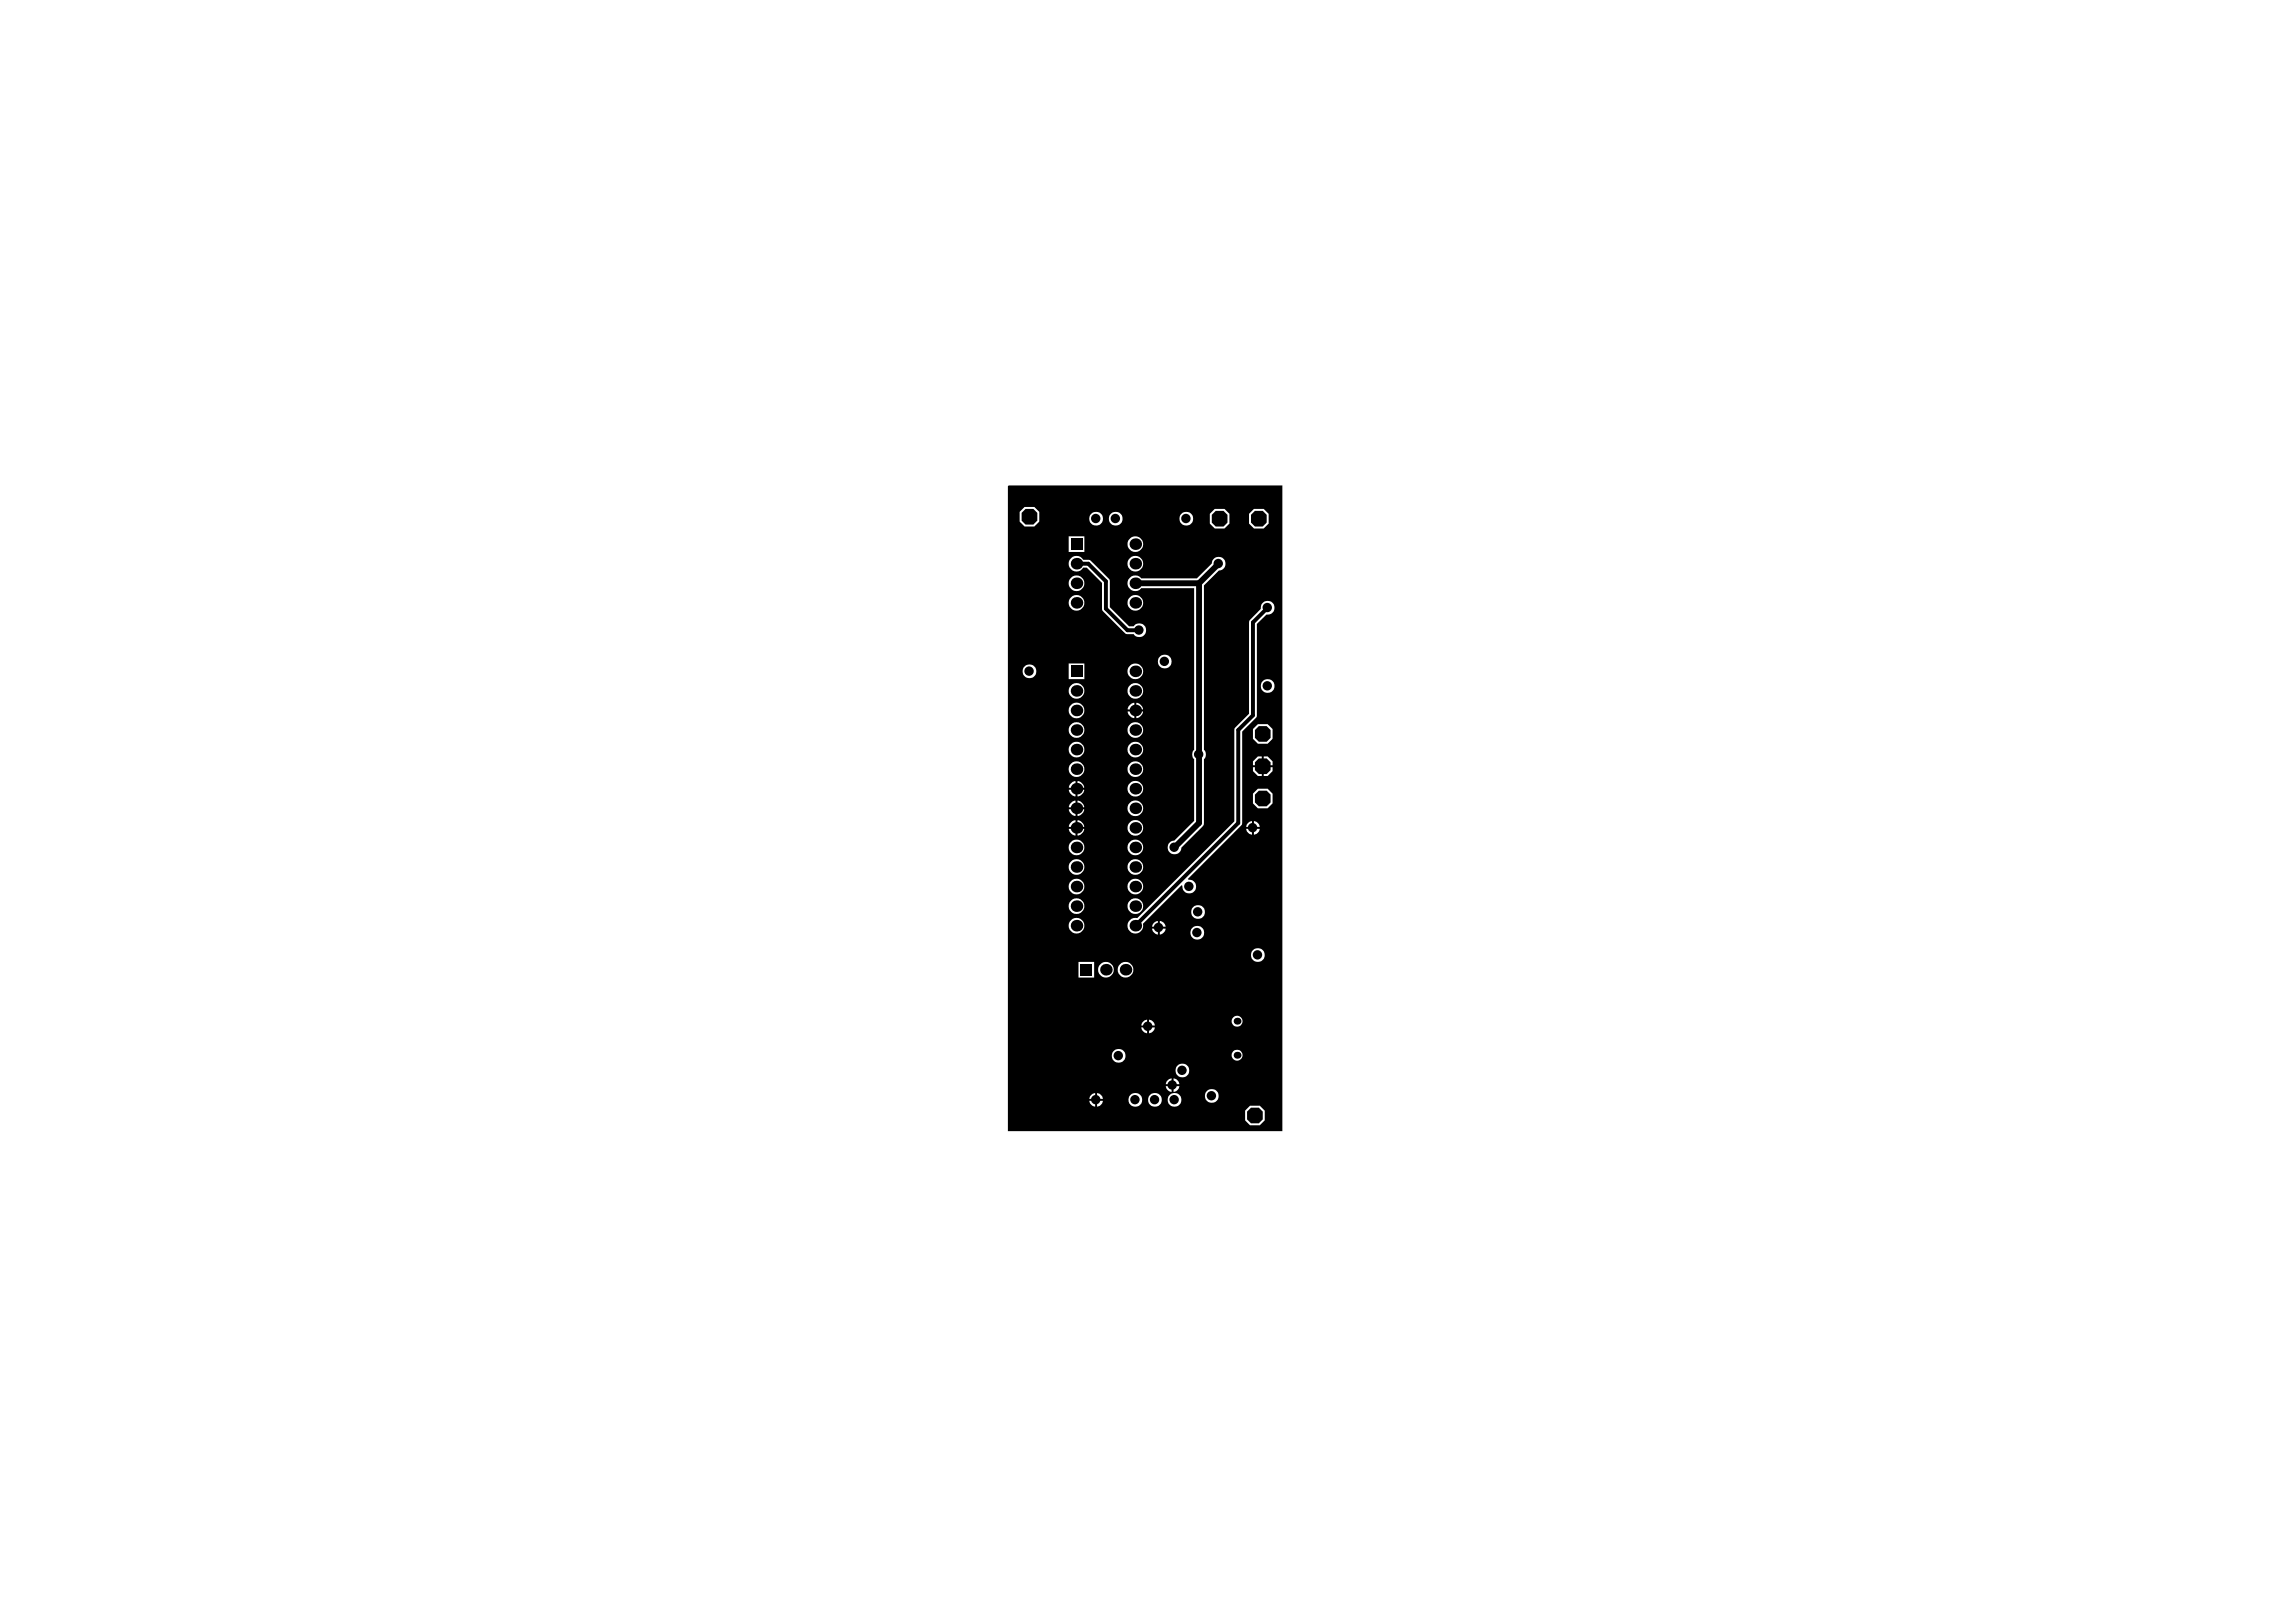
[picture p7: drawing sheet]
<svg xmlns="http://www.w3.org/2000/svg" width="297mm" height="210mm" viewBox="0 0 297 210" stroke-linecap="round" stroke-linejoin="round" font-family="sans-serif">
<g fill="#000">
<path d="M130.4 62.9l.1-.1h35.4v83.6h-35.5zM152.6 67.1a.9 .9 0 0 0 1.8 0 .9 .9 0 0 0-1.8 0zM143.4 67.1a.9 .9 0 0 0 1.8 0 .9 .9 0 0 0-1.8 0zM140.9 67.1a.9 .9 0 0 0 1.8 0 .9 .9 0 0 0-1.8 0zM131.9 66.2v1.3l.6 .6h1.3l.7-.6v-1.3l-.7-.6h-1.3zM161.6 66.5v1.3l.6 .6h1.3l.6-.6v-1.3l-.6-.6h-1.3zM156.5 66.5v1.3l.7 .6h1.2l.7-.6v-1.3l-.7-.6h-1.2zM138.3 69.4v2h2v-2zM145.9 70.4a1.02 1.02 0 0 0 2 0 1.02 1.02 0 0 0-2 0zM145.9 73a1.02 1.02 0 0 0 2 0 1.02 1.02 0 0 0-2 0zM146.2 74.8a1 1 0 0 0 0 1.4 1 1 0 0 0 1.4-.1h6.9v20.9a.85 .85 0 0 0 0 1.2v8l-2.6 2.6a.89 .89 0 0 0-.8 .9 .89 .89 0 0 0 .8 .9 .89 .89 0 0 0 .9-.9l2.9-2.9 .1-8.6a.85 .85 0 0 0 0-1.2v-21.2l1.9-2a.89 .89 0 0 0 .9-.9 .89 .89 0 0 0-.9-.8 .89 .89 0 0 0-.9 .8l-2 1.9h-7.2a.95 .95 0 0 0-1.4 0zM138.3 75.5a1.02 1.02 0 0 0 2 0 1.02 1.02 0 0 0-2 0zM145.9 78a1.02 1.02 0 0 0 2 0 1.02 1.02 0 0 0-2 0zM138.3 78a1.02 1.02 0 0 0 2 0 1.02 1.02 0 0 0-2 0zM163.4 78l-.3 .4v.4l-1.4 1.4-.1 .3v11.9l-1.9 1.9v12l-12.6 12.5a1.01 1.01 0 0 0-1.2 .9 1.01 1.01 0 0 0 1.1 1.1 1.01 1.01 0 0 0 .9-1.3l5-4.9h.1a.89 .89 0 0 0 .8 1 .89 .89 0 0 0 .9-.9 .89 .89 0 0 0-.9-.9l-.1-.1 7-7v-12l1.9-1.9v-12.1l1.2-1.2a.9 .9 0 0 0 1.1-1.1 .9 .9 0 0 0-1.5-.4zM138.6 72.2a1 1 0 0 0 .1 1.5 1 1 0 0 0 1.4-.2h.5l2 1.9v3.6l3.1 3 1 .1a.88 .88 0 0 0 1.3 .1 .88 .88 0 0 0 0-1.3 .88 .88 0 0 0-1.3 .2h-.6l-2.5-2.5v-3.6l-2.6-2.5-.9-.1a.97 .97 0 0 0-1.5-.2zM149.8 85.6a.9 .9 0 0 0 1.8 0 .9 .9 0 0 0-1.8 0zM132.3 86.9a.9 .9 0 0 0 1.8 0 .9 .9 0 0 0-1.8 0zM138.3 85.9v2h2v-2zM145.9 86.9a1.02 1.02 0 0 0 2 0 1.02 1.02 0 0 0-2 0zM163.1 88.8a.9 .9 0 0 0 1.8 0 .9 .9 0 0 0-1.8 0zM145.9 89.4a1.02 1.02 0 0 0 2 0 1.02 1.02 0 0 0-2 0zM138.3 89.4a1.02 1.02 0 0 0 2 0 1.02 1.02 0 0 0-2 0zM147 91v.8h.9a.97 .97 0 0 0-.9-.8zM146.2 91.2l-.2 .2-.1 .4h.9v-.8l-.4 .1zM147 92.1v.8a.97 .97 0 0 0 .9-.8zM145.9 92.1a.97 .97 0 0 0 .9 .8v-.8zM138.3 91.9a1.02 1.02 0 0 0 2 0 1.02 1.02 0 0 0-2 0zM145.9 94.5a1.02 1.02 0 0 0 2 0 1.02 1.02 0 0 0-2 0zM138.3 94.5a1.02 1.02 0 0 0 2 0 1.02 1.02 0 0 0-2 0zM162.1 94.3v1.3l.6 .6h1.3l.6-.6v-1.3l-.6-.6h-1.3zM145.9 97a1.02 1.02 0 0 0 2 0 1.02 1.02 0 0 0-2 0zM138.3 97a1.02 1.02 0 0 0 2 0 1.02 1.02 0 0 0-2 0zM163.5 97.9v1.1h1.1v-.5l-.6-.6zM162.1 98.5v.5h1.1v-1.1h-.5zM163.5 99.3v1.1h.5l.6-.6v-.5zM162.1 99.3v.5l.6 .6h.5v-1.1zM145.9 99.5a1.02 1.02 0 0 0 2 0 1.02 1.02 0 0 0-2 0zM138.3 99.5a1.02 1.02 0 0 0 2 0 1.02 1.02 0 0 0-2 0zM139.4 101.1v.8h.9a.97 .97 0 0 0-.9-.8zM138.6 101.4l-.2 .2-.1 .3h.8v-.8l-.3 .1zM139.4 102.2v.9a.97 .97 0 0 0 .9-.9zM138.3 102.2a.97 .97 0 0 0 .8 .9v-.9zM145.9 102.1a1.02 1.02 0 0 0 2 0 1.02 1.02 0 0 0-2 0zM139.4 103.6v.9h.9a.97 .97 0 0 0-.9-.9zM138.6 103.9l-.2 .2-.1 .4h.8v-.9l-.3 .1zM162.1 102.7v1.3l.6 .6h1.3l.6-.6v-1.3l-.6-.6h-1.3zM139.4 104.7v.9a.97 .97 0 0 0 .9-.9zM138.3 104.7a.97 .97 0 0 0 .8 .9v-.9zM145.9 104.6a1.02 1.02 0 0 0 2 0 1.02 1.02 0 0 0-2 0zM162.2 106.2v.8h.8a.9 .9 0 0 0-.8-.8zM161.5 106.5l-.3 .5h.8v-.8zM139.4 106.1v.9h.9a.97 .97 0 0 0-.9-.9zM138.6 106.4l-.2 .2-.1 .4h.8v-.9l-.3 .1zM162.2 107.3v.7a.9 .9 0 0 0 .8-.7zM161.2 107.3a.9 .9 0 0 0 .8 .7v-.7zM139.4 107.3v.8a.97 .97 0 0 0 .9-.8zM138.3 107.3a.97 .97 0 0 0 .8 .8v-.8zM145.9 107.1a1.02 1.02 0 0 0 2 0 1.02 1.02 0 0 0-2 0zM145.9 109.7a1.02 1.02 0 0 0 2 0 1.02 1.02 0 0 0-2 0zM138.3 109.7a1.02 1.02 0 0 0 2 0 1.02 1.02 0 0 0-2 0zM145.9 112.2a1.02 1.02 0 0 0 2 0 1.02 1.02 0 0 0-2 0zM138.3 112.2a1.02 1.02 0 0 0 2 0 1.02 1.02 0 0 0-2 0zM145.9 114.7a1.02 1.02 0 0 0 2 0 1.02 1.02 0 0 0-2 0zM138.3 114.7a1.02 1.02 0 0 0 2 0 1.02 1.02 0 0 0-2 0zM145.9 117.3a1.02 1.02 0 0 0 2 0 1.02 1.02 0 0 0-2 0zM138.3 117.3a1.02 1.02 0 0 0 2 0 1.02 1.02 0 0 0-2 0zM154.1 118a.9 .9 0 0 0 1.8 0 .9 .9 0 0 0-1.8 0zM150.1 119.2v.7h.7v-.1a.82 .82 0 0 0-.7-.6zM149.3 119.4l-.3 .5h.8v-.7zM138.3 119.8a1.02 1.02 0 0 0 2 0 1.02 1.02 0 0 0-2 0zM150.1 120.2v.7a.9 .9 0 0 0 .7-.7zM149 120.2a.9 .9 0 0 0 .8 .7v-.7zM154 120.7a.9 .9 0 0 0 1.8 0 .9 .9 0 0 0-1.8 0zM161.8 123.6a.9 .9 0 0 0 1.8 0 .9 .9 0 0 0-1.8 0zM139.5 124.5v2h2.1v-2zM144.6 125.5a1.02 1.02 0 0 0 2 0 1.02 1.02 0 0 0-2 0zM142.1 125.5a1.02 1.02 0 0 0 2 0 1.02 1.02 0 0 0-2 0zM148.7 131.9v.8h.7a.9 .9 0 0 0-.7-.8zM147.9 132.2l-.3 .5h.8v-.8zM159.3 132.1a.71 .71 0 0 0 1.4 0 .71 .71 0 0 0-1.4 0zM148.7 133v.7a.9 .9 0 0 0 .7-.7zM147.6 133a.9 .9 0 0 0 .8 .7v-.7zM159.3 136.6a.71 .71 0 0 0 1.4 0 .71 .71 0 0 0-1.4 0zM143.8 136.6a.9 .9 0 0 0 1.8 0 .9 .9 0 0 0-1.8 0zM152.1 138.5a.9 .9 0 0 0 1.8 0 .9 .9 0 0 0-1.8 0zM151.8 139.5v.8h.8a.9 .9 0 0 0-.8-.8zM151.1 139.8l-.3 .5h.8v-.8zM151.8 140.6v.7a.9 .9 0 0 0 .8-.7zM150.8 140.6a.9 .9 0 0 0 .8 .7v-.7zM141.9 141.4v.8h.8a.9 .9 0 0 0-.8-.8zM141.2 141.7l-.3 .5h.8v-.8zM155.9 141.8a.9 .9 0 0 0 1.8 0 .9 .9 0 0 0-1.8 0zM141.9 142.5v.7a.9 .9 0 0 0 .8-.7zM140.9 142.5a.9 .9 0 0 0 .8 .7v-.7zM151.1 142.3a.9 .9 0 0 0 1.8 0 .9 .9 0 0 0-1.8 0zM148.5 142.3a.9 .9 0 0 0 1.8 0 .9 .9 0 0 0-1.8 0zM146 142.3a.9 .9 0 0 0 1.8 0 .9 .9 0 0 0-1.8 0zM161.1 143.7v1.3l.6 .6h1.3l.6-.6v-1.3l-.6-.6h-1.3z"/>
<circle cx="139.3" cy="78" r=".75"/>
<circle cx="139.3" cy="75.5" r=".75"/>
<circle cx="139.3" cy="72.9" r=".75"/>
<circle cx="141.8" cy="67.1" r=".61"/>
<circle cx="144.3" cy="67.1" r=".61"/>
<circle cx="146.9" cy="78" r=".75"/>
<circle cx="146.9" cy="72.9" r=".75"/>
<circle cx="146.9" cy="75.5" r=".75"/>
<circle cx="146.9" cy="70.4" r=".75"/>
<circle cx="153.4" cy="67.1" r=".61"/>
<circle cx="157.6" cy="72.9" r=".61"/>
<circle cx="163.9" cy="78.6" r=".61"/>
<circle cx="133.1" cy="86.9" r=".61"/>
<circle cx="139.3" cy="99.5" r=".75"/>
<circle cx="139.3" cy="89.4" r=".75"/>
<circle cx="139.3" cy="94.5" r=".75"/>
<circle cx="139.3" cy="91.9" r=".75"/>
<circle cx="139.3" cy="97" r=".75"/>
<circle cx="146.9" cy="86.9" r=".75"/>
<circle cx="146.9" cy="99.5" r=".75"/>
<circle cx="146.9" cy="91.9" r=".75"/>
<circle cx="146.9" cy="97" r=".75"/>
<circle cx="146.9" cy="89.4" r=".75"/>
<circle cx="146.9" cy="94.5" r=".75"/>
<circle cx="147.3" cy="81.5" r=".61"/>
<circle cx="150.6" cy="85.6" r=".61"/>
<circle cx="155.1" cy="97.6" r=".61"/>
<circle cx="163.9" cy="88.8" r=".61"/>
<circle cx="139.3" cy="114.7" r=".75"/>
<circle cx="139.3" cy="119.8" r=".75"/>
<circle cx="139.3" cy="117.3" r=".75"/>
<circle cx="139.3" cy="109.7" r=".75"/>
<circle cx="139.3" cy="112.2" r=".75"/>
<circle cx="139.3" cy="107.1" r=".75"/>
<circle cx="139.3" cy="104.6" r=".75"/>
<circle cx="139.3" cy="102.1" r=".75"/>
<circle cx="146.9" cy="117.3" r=".75"/>
<circle cx="146.9" cy="109.7" r=".75"/>
<circle cx="146.9" cy="107.1" r=".75"/>
<circle cx="146.9" cy="104.6" r=".75"/>
<circle cx="146.9" cy="114.7" r=".75"/>
<circle cx="146.9" cy="112.2" r=".75"/>
<circle cx="146.9" cy="102.1" r=".75"/>
<circle cx="146.9" cy="119.8" r=".75"/>
<circle cx="151.9" cy="109.6" r=".61"/>
<circle cx="153.8" cy="114.7" r=".61"/>
<circle cx="154.9" cy="118" r=".61"/>
<circle cx="162" cy="107.1" r=".61"/>
<circle cx="143.1" cy="125.5" r=".75"/>
<circle cx="144.7" cy="136.6" r=".61"/>
<circle cx="145.6" cy="125.5" r=".75"/>
<circle cx="148.5" cy="132.8" r=".61"/>
<circle cx="149.9" cy="120" r=".61"/>
<circle cx="152.9" cy="138.5" r=".61"/>
<circle cx="154.8" cy="120.7" r=".61"/>
<circle cx="160" cy="136.6" r=".44"/>
<circle cx="160" cy="132.2" r=".44"/>
<circle cx="162.7" cy="123.6" r=".61"/>
<circle cx="141.8" cy="142.3" r=".61"/>
<circle cx="146.8" cy="142.3" r=".61"/>
<circle cx="149.4" cy="142.3" r=".61"/>
<circle cx="151.6" cy="140.4" r=".61"/>
<circle cx="151.9" cy="142.3" r=".61"/>
<circle cx="156.7" cy="141.8" r=".61"/>
</g>
<path d="M139.3 72.9h1.5l2.3 2.3v3.6l2.8 2.8h1.5M164 78.6l-1.9 1.9v12.1l-1.9 1.9v12l-13.3 13.3" fill="none" stroke="#000" stroke-width=".51"/>
<path d="M146.9 75.5h8.2M155.1 75.5v31l-3.1 3.2M157.7 72.9l-2.6 2.6" fill="none" stroke="#000" stroke-width=".76"/>
<g fill="#000">
<path d="M132.2 66.4l.5-.5h1l.5 .5v1l-.5 .5h-1l-.5-.5z" fill-rule="evenodd"/>
<path d="M138.5 69.7h1.5v1.5h-1.5z" fill-rule="evenodd"/>
<path d="M156.8 66.6l.5-.5h1l.5 .5v1l-.5 .5h-1l-.5-.5z" fill-rule="evenodd"/>
<path d="M161.8 66.6l.6-.5h1l.5 .5v1l-.5 .5h-1l-.6-.5z" fill-rule="evenodd"/>
<path d="M138.5 86.1h1.5v1.5h-1.5z" fill-rule="evenodd"/>
<path d="M162.4 98.7l.5-.6h1l.5 .6v1l-.5 .5h-1l-.5-.5z" fill-rule="evenodd"/>
<path d="M162.4 94.5l.5-.5h1l.5 .5v1l-.5 .5h-1l-.5-.5z" fill-rule="evenodd"/>
<path d="M162.4 102.8l.5-.5h1l.5 .5v1l-.5 .5h-1l-.5-.5z" fill-rule="evenodd"/>
<path d="M139.8 124.7h1.5v1.6h-1.5z" fill-rule="evenodd"/>
<path d="M161.3 143.9l.5-.6h1.1l.5 .6v1l-.5 .5h-1.1l-.5-.5z" fill-rule="evenodd"/>
</g>
</svg>
